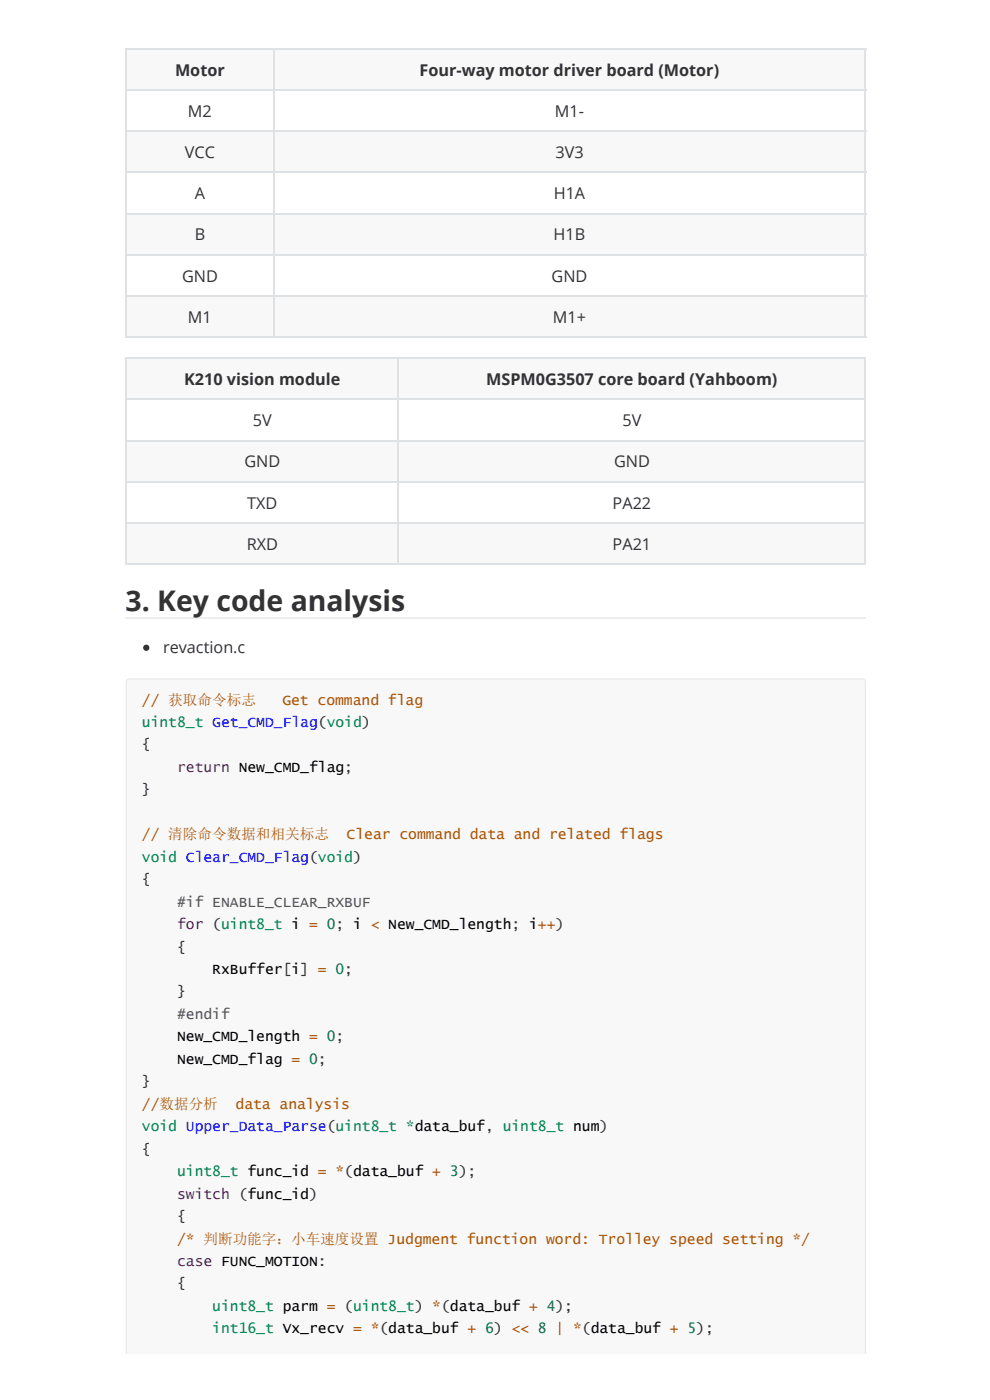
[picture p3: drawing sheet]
<svg xmlns="http://www.w3.org/2000/svg" width="210mm" height="297mm" viewBox="0 0 210 297" stroke-linecap="round" stroke-linejoin="round" font-family="sans-serif">
<defs><g id="words">
<text font-size="6" fill="#333" x="26.6" y="129.6">3. Key code analysis</text>
<g font-size="3.4" fill="#333">
<text x="37.1" y="16.1">Motor</text>
<text x="89" y="16.1">Four-way motor driver board (Motor)</text>
<text x="39.9" y="24.8">M2</text>
<text x="117.7" y="24.8">M1-</text>
<text x="39.2" y="33.5">VCC</text>
<text x="117.8" y="33.5">3V3</text>
<text x="41.3" y="42.3">A</text>
<text x="117.4" y="42.3">H1A</text>
<text x="41.3" y="51">B</text>
<text x="117.4" y="51">H1B</text>
<text x="38.6" y="59.7">GND</text>
<text x="116.9" y="59.7">GND</text>
<text x="39.9" y="68.5">M1</text>
<text x="117.2" y="68.5">M1+</text>
<text x="39.1" y="81.7">K210 vision module</text>
<text x="103.1" y="81.7">MSPM0G3507 core board (Yahboom)</text>
<text x="53.6" y="90.4">5V</text>
<text x="132" y="90.4">5V</text>
<text x="51.8" y="99.2">GND</text>
<text x="130.2" y="99.2">GND</text>
<text x="52.4" y="107.9">TXD</text>
<text x="129.9" y="107.9">PA22</text>
<text x="52.3" y="116.6">RXD</text>
<text x="129.9" y="116.6">PA21</text>
<text x="34.6" y="138.6">revaction.c</text>
</g>
<g font-size="3.1" fill="#a50">
<text x="30.1" y="149.5">// 获取命令标志</text>
<text x="59.9" y="149.5">Get command flag</text>
<text x="30.1" y="178.1">// 清除命令数据和相关标志</text>
<text x="73.5" y="178.1">Clear command data and related flags</text>
<text x="30.1" y="235.2">//数据分析</text>
<text x="49.9" y="235.2">data analysis</text>
<text x="37.5" y="263.8">/* 判断功能字：小车速度设置 Judgment function word: Trolley speed setting */</text>
</g>
<g font-size="3.1" fill="#085">
<text x="30.1" y="154.2">uint8_t Get_CMD_Flag(void)</text>
<text x="30.1" y="182.8">void Clear_CMD_Flag(void)</text>
<text x="30.1" y="240">void Upper_Data_Parse(uint8_t *data_buf, uint8_t num)</text>
<text x="37.5" y="249.5">uint8_t func_id = *(data_buf + 3);</text>
<text x="45" y="278.1">uint8_t parm = (uint8_t) *(data_buf + 4);</text>
<text x="45" y="282.9">int16_t Vx_recv = *(data_buf + 6) &lt;&lt; 8 | *(data_buf + 5);</text>
</g>
<g font-size="3.1" fill="#333">
<text x="30.1" y="159">{</text>
<text x="30.1" y="168.5">}</text>
<text x="30.1" y="187.6">{</text>
<text x="37.5" y="201.9">{</text>
<text x="37.5" y="211.4">}</text>
<text x="30.1" y="230.5">}</text>
<text x="30.1" y="244.8">{</text>
<text x="37.5" y="259.1">{</text>
<text x="37.5" y="273.3">{</text>
</g>
<g font-size="3.1" fill="#708">
<text x="37.5" y="163.8">return New_CMD_flag;</text>
<text x="37.5" y="197.1">for (uint8_t i = 0; i &lt; New_CMD_length; i++)</text>
<text x="37.5" y="254.3">switch (func_id)</text>
<text x="37.5" y="268.6">case FUNC_MOTION:</text>
</g>
<g font-size="3.1" fill="#555">
<text x="37.5" y="192.3">#if ENABLE_CLEAR_RXBUF</text>
<text x="37.5" y="216.2">#endif</text>
</g>
<g font-size="3.1">
<text x="45" y="206.6">RxBuffer[i] = 0;</text>
<text x="37.5" y="220.9">New_CMD_length = 0;</text>
<text x="37.5" y="225.7">New_CMD_flag = 0;</text>
</g>
</g></defs>
<g fill="#f8f8f8">
<path d="M26.6 10.2h31.3v8.8h-31.3z"/>
<path d="M57.9 10.2h125.4v8.8h-125.4z"/>
<path d="M26.6 27.7h31.3v8.7h-31.3z"/>
<path d="M57.9 27.7h125.4v8.7h-125.4z"/>
<path d="M26.6 45.2h31.3v8.7h-31.3z"/>
<path d="M57.9 45.2h125.4v8.7h-125.4z"/>
<path d="M26.6 62.6h31.3v8.8h-31.3z"/>
<path d="M57.9 62.6h125.4v8.8h-125.4z"/>
</g>
<path d="M26.6 10.4h157M26.6 19.1h157M26.8 10.2v61.4M58 10.2v61.4M183.5 10.2v61.4M26.6 36.6h157M26.6 27.8h157M26.6 54h157M26.6 45.3h157M26.6 71.5h157M26.6 62.8h157" fill="none" stroke="#dfe2e5" stroke-width=".26"/>
<g fill="#f8f8f8">
<path d="M26.6 75.9h57.7v8.7h-57.7z"/>
<path d="M84.3 75.9h99v8.7h-99z"/>
<path d="M26.6 93.3h57.7v8.8h-57.7z"/>
<path d="M84.3 93.3h99v8.8h-99z"/>
<path d="M26.6 110.8h57.7v8.8h-57.7z"/>
<path d="M84.3 110.8h99v8.8h-99z"/>
</g>
<path d="M26.6 76h157M26.8 75.9v43.9M84.5 75.9v43.9M183.5 75.9v43.9M26.6 93.5h157M26.6 84.7h157M26.6 119.7h157M26.6 111h157M26.6 102.2h157" fill="none" stroke="#dfe2e5" stroke-width=".26"/>
<path d="M26.6 131.1h157" fill="none" stroke="#eee" stroke-width=".26"/>
<circle cx="31" cy="137.4" r=".66" fill="#333"/>
<path d="M27 144.2l.4-.2h155.4a.66 .66 0 0 1 .7 .7v142.5h-156.7v-142.5z" fill="#f8f8f8"/>
<path d="M26.8 287.2v-142.5a.66 .66 0 0 1 .6-.7h155.4a.66 .66 0 0 1 .7 .7v142.5" fill="none" stroke="#e7eaed" stroke-width=".26"/>
<path d="M28 146.3h154.3v140.9h-154.3z" fill="#f8f8f8"/>
<use href="#words"/>
</svg>
